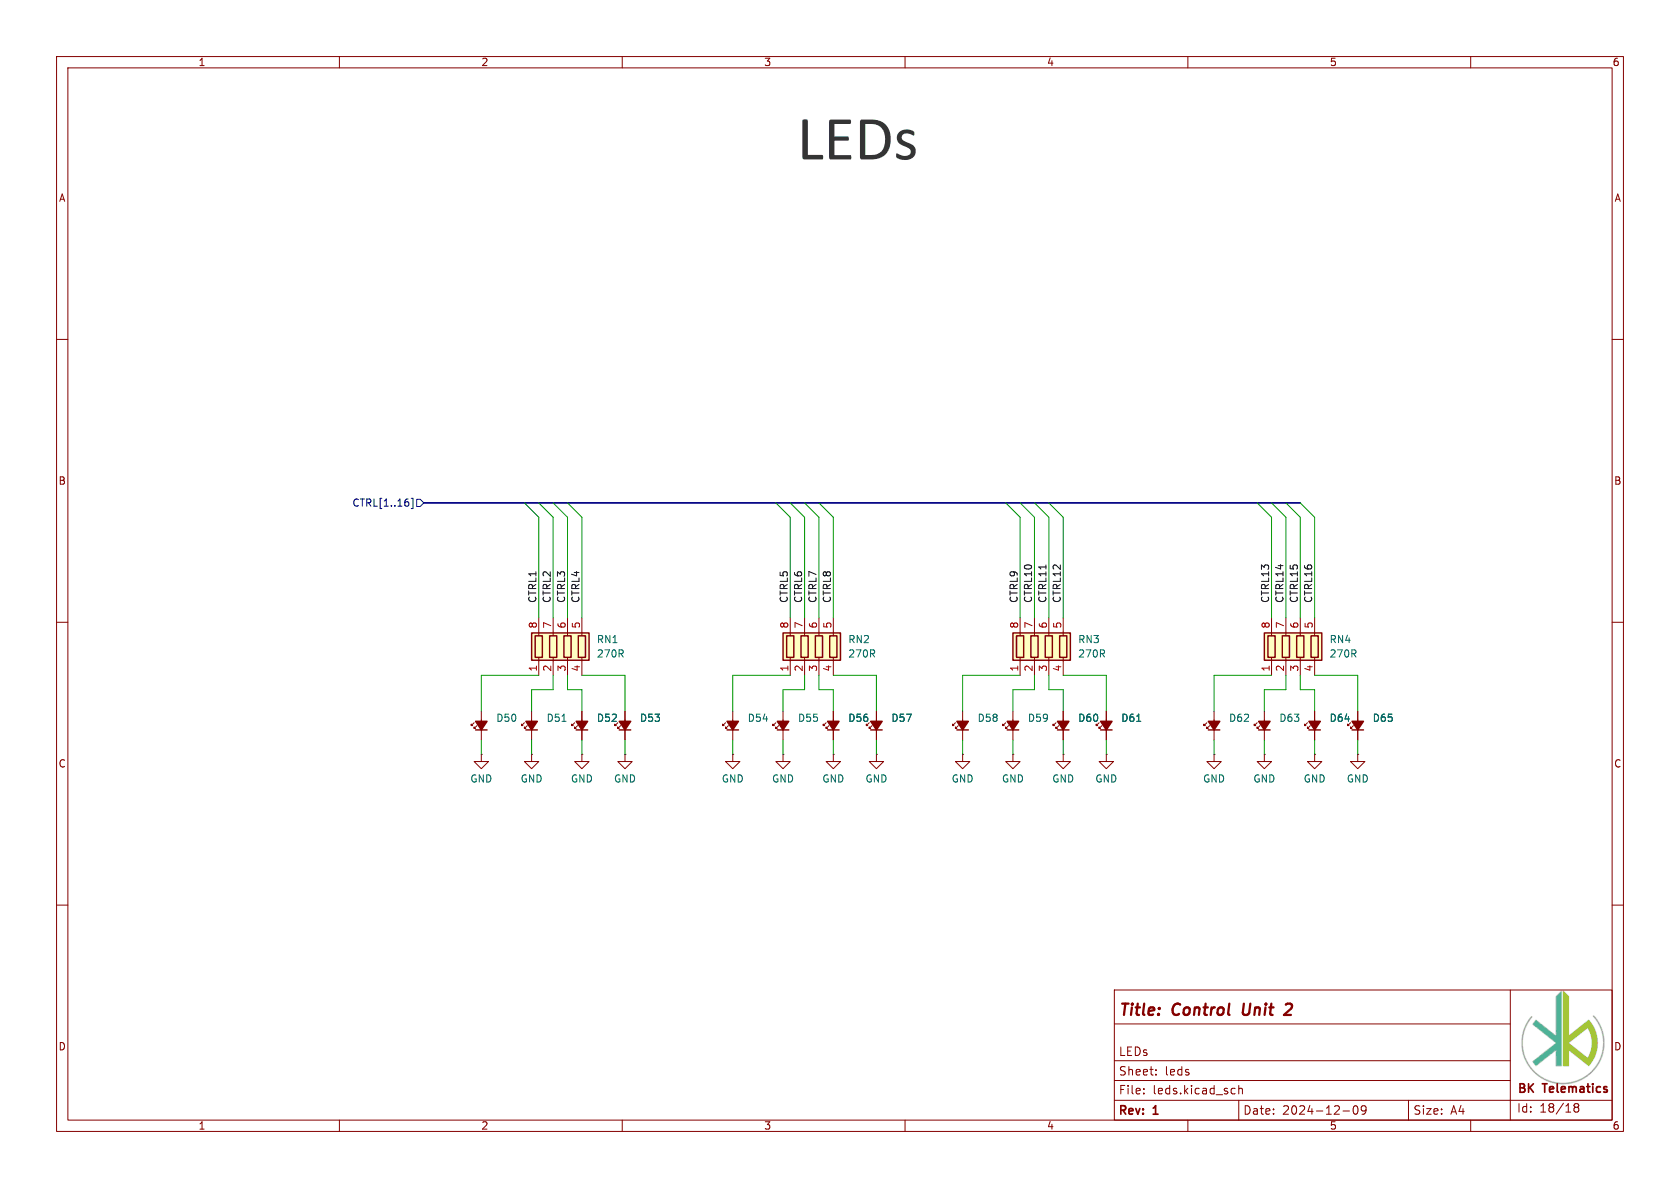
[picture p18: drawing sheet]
(kicad_sch
 (version 20241004)
 (generator "eeschema")
 (generator_version "8.99")
 (paper "A4")
 (title_block
  (title "Control Unit 2")
  (date "2024-12-09")
  (rev "1")
  (comment 1 "LEDs"))
 (lib_symbols
  (symbol "Device:LED_Small_Filled"
   (pin_numbers (hide yes))
   (pin_names
    (offset 0.254) (hide yes)) (exclude_from_sim no) (in_bom yes) (on_board yes)
   (property "Reference" "D" (at -1.27 3.175 0) (effects (font (size 1.27 1.27)) (justify left)))
   (property "Value" "LED_Small_Filled" (at -4.445 -2.54 0) (effects (font (size 1.27 1.27)) (justify left)))
   (property "Footprint" "" (at 0 0 90) (effects (font (size 1.27 1.27)) (hide yes)))
   (property "Datasheet" "~" (at 0 0 90) (effects (font (size 1.27 1.27)) (hide yes)))
   (property "Description" "Light emitting diode, small symbol, filled shape" (at 0 0 0) (effects (font (size 1.27 1.27)) (hide yes)))
   (symbol "LED_Small_Filled_0_1"
    (polyline (pts (xy -0.762 -1.016) (xy -0.762 1.016)) (stroke (width 0.254) (type default)) (fill (type none)))
    (polyline (pts (xy 0 0.762) (xy -0.508 1.27) (xy -0.254 1.27) (xy -0.508 1.27) (xy -0.508 1.016)) (stroke (width 0) (type default)) (fill (type none)))
    (polyline (pts (xy 0.508 1.27) (xy 0 1.778) (xy 0.254 1.778) (xy 0 1.778) (xy 0 1.524)) (stroke (width 0) (type default)) (fill (type none)))
    (polyline (pts (xy 0.762 -1.016) (xy -0.762 0) (xy 0.762 1.016) (xy 0.762 -1.016)) (stroke (width 0.254) (type default)) (fill (type outline)))
    (polyline (pts (xy 1.016 0) (xy -0.762 0)) (stroke (width 0) (type default)) (fill (type none))))
   (symbol "LED_Small_Filled_1_1"
    (pin passive line (at -2.54 0 0) (length 1.778) (name "K" (effects (font (size 1.27 1.27)))) (number "1" (effects (font (size 1.27 1.27)))))
    (pin passive line (at 2.54 0 180) (length 1.778) (name "A" (effects (font (size 1.27 1.27)))) (number "2" (effects (font (size 1.27 1.27))))))
   (embedded_fonts no))
  (symbol "Device:R_Pack04"
   (pin_names
    (offset 0) (hide yes)) (exclude_from_sim no) (in_bom yes) (on_board yes)
   (property "Reference" "RN" (at -7.62 0 90) (effects (font (size 1.27 1.27))))
   (property "Value" "R_Pack04" (at 5.08 0 90) (effects (font (size 1.27 1.27))))
   (property "Footprint" "" (at 6.985 0 90) (effects (font (size 1.27 1.27)) (hide yes)))
   (property "Datasheet" "~" (at 0 0 0) (effects (font (size 1.27 1.27)) (hide yes)))
   (property "Description" "4 resistor network, parallel topology" (at 0 0 0) (effects (font (size 1.27 1.27)) (hide yes)))
   (symbol "R_Pack04_0_1"
    (rectangle (start -6.35 -2.413) (end 3.81 2.413) (stroke (width 0.254) (type default)) (fill (type background)))
    (rectangle (start -5.715 1.905) (end -4.445 -1.905) (stroke (width 0.254) (type default)) (fill (type none)))
    (polyline (pts (xy -5.08 1.905) (xy -5.08 2.54)) (stroke (width 0) (type default)) (fill (type none)))
    (polyline (pts (xy -5.08 -2.54) (xy -5.08 -1.905)) (stroke (width 0) (type default)) (fill (type none)))
    (rectangle (start -3.175 1.905) (end -1.905 -1.905) (stroke (width 0.254) (type default)) (fill (type none)))
    (polyline (pts (xy -2.54 1.905) (xy -2.54 2.54)) (stroke (width 0) (type default)) (fill (type none)))
    (polyline (pts (xy -2.54 -2.54) (xy -2.54 -1.905)) (stroke (width 0) (type default)) (fill (type none)))
    (rectangle (start -0.635 1.905) (end 0.635 -1.905) (stroke (width 0.254) (type default)) (fill (type none)))
    (polyline (pts (xy 0 1.905) (xy 0 2.54)) (stroke (width 0) (type default)) (fill (type none)))
    (polyline (pts (xy 0 -2.54) (xy 0 -1.905)) (stroke (width 0) (type default)) (fill (type none)))
    (rectangle (start 1.905 1.905) (end 3.175 -1.905) (stroke (width 0.254) (type default)) (fill (type none)))
    (polyline (pts (xy 2.54 1.905) (xy 2.54 2.54)) (stroke (width 0) (type default)) (fill (type none)))
    (polyline (pts (xy 2.54 -2.54) (xy 2.54 -1.905)) (stroke (width 0) (type default)) (fill (type none))))
   (symbol "R_Pack04_1_1"
    (pin passive line (at -5.08 5.08 270) (length 2.54) (name "R1.2" (effects (font (size 1.27 1.27)))) (number "8" (effects (font (size 1.27 1.27)))))
    (pin passive line (at -5.08 -5.08 90) (length 2.54) (name "R1.1" (effects (font (size 1.27 1.27)))) (number "1" (effects (font (size 1.27 1.27)))))
    (pin passive line (at -2.54 5.08 270) (length 2.54) (name "R2.2" (effects (font (size 1.27 1.27)))) (number "7" (effects (font (size 1.27 1.27)))))
    (pin passive line (at -2.54 -5.08 90) (length 2.54) (name "R2.1" (effects (font (size 1.27 1.27)))) (number "2" (effects (font (size 1.27 1.27)))))
    (pin passive line (at 0 5.08 270) (length 2.54) (name "R3.2" (effects (font (size 1.27 1.27)))) (number "6" (effects (font (size 1.27 1.27)))))
    (pin passive line (at 0 -5.08 90) (length 2.54) (name "R3.1" (effects (font (size 1.27 1.27)))) (number "3" (effects (font (size 1.27 1.27)))))
    (pin passive line (at 2.54 5.08 270) (length 2.54) (name "R4.2" (effects (font (size 1.27 1.27)))) (number "5" (effects (font (size 1.27 1.27)))))
    (pin passive line (at 2.54 -5.08 90) (length 2.54) (name "R4.1" (effects (font (size 1.27 1.27)))) (number "4" (effects (font (size 1.27 1.27))))))
   (embedded_fonts no))
  (symbol "power:GND"
   (power)
   (pin_numbers (hide yes))
   (pin_names
    (offset 0) (hide yes)) (exclude_from_sim no) (in_bom yes) (on_board yes)
   (property "Reference" "#PWR" (at 0 -6.35 0) (effects (font (size 1.27 1.27)) (hide yes)))
   (property "Value" "GND" (at 0 -3.81 0) (effects (font (size 1.27 1.27))))
   (property "Footprint" "" (at 0 0 0) (effects (font (size 1.27 1.27)) (hide yes)))
   (property "Datasheet" "" (at 0 0 0) (effects (font (size 1.27 1.27)) (hide yes)))
   (property "Description" "Power symbol creates a global label with name \"GND\" , ground" (at 0 0 0) (effects (font (size 1.27 1.27)) (hide yes)))
   (symbol "GND_0_1"
    (polyline (pts (xy 0 0) (xy 0 -1.27) (xy 1.27 -1.27) (xy 0 -2.54) (xy -1.27 -1.27) (xy 0 -1.27)) (stroke (width 0) (type default)) (fill (type none))))
   (symbol "GND_1_1"
    (pin power_in line (at 0 0 270) (length 0) (name "~" (effects (font (size 1.27 1.27)))) (number "1" (effects (font (size 1.27 1.27))))))
   (embedded_fonts no)))
 (text "LEDs"
  (exclude_from_sim no)
  (at 151.638 26.416 0)
  (effects (font
    (face "Calibri") (size 8 8) (thickness 0.4) (color 52 52 52 1))))
 (bus_entry
  (at 180.34 88.9)
  (size 2.54 2.54)
  (stroke (width 0) (type default)))
 (bus_entry
  (at 227.33 88.9)
  (size 2.54 2.54)
  (stroke (width 0) (type default)))
 (bus_entry
  (at 222.25 88.9)
  (size 2.54 2.54)
  (stroke (width 0) (type default)))
 (bus_entry
  (at 137.16 88.9)
  (size 2.54 2.54)
  (stroke (width 0) (type default)))
 (bus_entry
  (at 177.8 88.9)
  (size 2.54 2.54)
  (stroke (width 0) (type default)))
 (bus_entry
  (at 142.24 88.9)
  (size 2.54 2.54)
  (stroke (width 0) (type default)))
 (bus_entry
  (at 182.88 88.9)
  (size 2.54 2.54)
  (stroke (width 0) (type default)))
 (bus_entry
  (at 139.7 88.9)
  (size 2.54 2.54)
  (stroke (width 0) (type default)))
 (bus_entry
  (at 144.78 88.9)
  (size 2.54 2.54)
  (stroke (width 0) (type default)))
 (bus_entry
  (at 185.42 88.9)
  (size 2.54 2.54)
  (stroke (width 0) (type default)))
 (bus_entry
  (at 100.33 88.9)
  (size 2.54 2.54)
  (stroke (width 0) (type default)))
 (bus_entry
  (at 224.79 88.9)
  (size 2.54 2.54)
  (stroke (width 0) (type default)))
 (bus_entry
  (at 92.71 88.9)
  (size 2.54 2.54)
  (stroke (width 0) (type default)))
 (bus_entry
  (at 95.25 88.9)
  (size 2.54 2.54)
  (stroke (width 0) (type default)))
 (bus_entry
  (at 229.87 88.9)
  (size 2.54 2.54)
  (stroke (width 0) (type default)))
 (bus_entry
  (at 97.79 88.9)
  (size 2.54 2.54)
  (stroke (width 0) (type default)))
 (wire
  (pts (xy 139.7 119.38) (xy 129.54 119.38))
  (stroke (width 0) (type default)))
 (bus
  (pts (xy 185.42 88.9) (xy 222.25 88.9))
  (stroke (width 0) (type default)))
 (bus
  (pts (xy 95.25 88.9) (xy 97.79 88.9))
  (stroke (width 0) (type default)))
 (wire
  (pts (xy 142.24 91.44) (xy 142.24 109.22))
  (stroke (width 0) (type default)))
 (wire
  (pts (xy 214.63 130.81) (xy 214.63 133.35))
  (stroke (width 0) (type default)))
 (wire
  (pts (xy 97.79 119.38) (xy 97.79 121.92))
  (stroke (width 0) (type default)))
 (wire
  (pts (xy 180.34 119.38) (xy 170.18 119.38))
  (stroke (width 0) (type default)))
 (wire
  (pts (xy 185.42 121.92) (xy 187.96 121.92))
  (stroke (width 0) (type default)))
 (wire
  (pts (xy 154.94 130.81) (xy 154.94 133.35))
  (stroke (width 0) (type default)))
 (wire
  (pts (xy 100.33 119.38) (xy 100.33 121.92))
  (stroke (width 0) (type default)))
 (wire
  (pts (xy 240.03 130.81) (xy 240.03 133.35))
  (stroke (width 0) (type default)))
 (wire
  (pts (xy 229.87 91.44) (xy 229.87 109.22))
  (stroke (width 0) (type default)))
 (wire
  (pts (xy 138.43 121.92) (xy 138.43 125.73))
  (stroke (width 0) (type default)))
 (wire
  (pts (xy 95.25 91.44) (xy 95.25 109.22))
  (stroke (width 0) (type default)))
 (wire
  (pts (xy 129.54 130.81) (xy 129.54 133.35))
  (stroke (width 0) (type default)))
 (wire
  (pts (xy 142.24 119.38) (xy 142.24 121.92))
  (stroke (width 0) (type default)))
 (wire
  (pts (xy 144.78 91.44) (xy 144.78 109.22))
  (stroke (width 0) (type default)))
 (wire
  (pts (xy 182.88 91.44) (xy 182.88 109.22))
  (stroke (width 0) (type default)))
 (wire
  (pts (xy 138.43 130.81) (xy 138.43 133.35))
  (stroke (width 0) (type default)))
 (bus
  (pts (xy 92.71 88.9) (xy 95.25 88.9))
  (stroke (width 0) (type default)))
 (wire
  (pts (xy 232.41 121.92) (xy 232.41 125.73))
  (stroke (width 0) (type default)))
 (wire
  (pts (xy 229.87 119.38) (xy 229.87 121.92))
  (stroke (width 0) (type default)))
 (wire
  (pts (xy 102.87 121.92) (xy 102.87 125.73))
  (stroke (width 0) (type default)))
 (wire
  (pts (xy 93.98 130.81) (xy 93.98 133.35))
  (stroke (width 0) (type default)))
 (wire
  (pts (xy 180.34 91.44) (xy 180.34 109.22))
  (stroke (width 0) (type default)))
 (wire
  (pts (xy 185.42 91.44) (xy 185.42 109.22))
  (stroke (width 0) (type default)))
 (wire
  (pts (xy 232.41 130.81) (xy 232.41 133.35))
  (stroke (width 0) (type default)))
 (wire
  (pts (xy 100.33 91.44) (xy 100.33 109.22))
  (stroke (width 0) (type default)))
 (wire
  (pts (xy 227.33 119.38) (xy 227.33 121.92))
  (stroke (width 0) (type default)))
 (wire
  (pts (xy 240.03 125.73) (xy 240.03 119.38))
  (stroke (width 0) (type default)))
 (wire
  (pts (xy 97.79 121.92) (xy 93.98 121.92))
  (stroke (width 0) (type default)))
 (bus
  (pts (xy 177.8 88.9) (xy 180.34 88.9))
  (stroke (width 0) (type default)))
 (wire
  (pts (xy 223.52 130.81) (xy 223.52 133.35))
  (stroke (width 0) (type default)))
 (wire
  (pts (xy 147.32 121.92) (xy 147.32 125.73))
  (stroke (width 0) (type default)))
 (wire
  (pts (xy 95.25 119.38) (xy 85.09 119.38))
  (stroke (width 0) (type default)))
 (wire
  (pts (xy 224.79 91.44) (xy 224.79 109.22))
  (stroke (width 0) (type default)))
 (wire
  (pts (xy 100.33 121.92) (xy 102.87 121.92))
  (stroke (width 0) (type default)))
 (bus
  (pts (xy 224.79 88.9) (xy 227.33 88.9))
  (stroke (width 0) (type default)))
 (wire
  (pts (xy 187.96 130.81) (xy 187.96 133.35))
  (stroke (width 0) (type default)))
 (wire
  (pts (xy 170.18 130.81) (xy 170.18 133.35))
  (stroke (width 0) (type default)))
 (wire
  (pts (xy 224.79 119.38) (xy 214.63 119.38))
  (stroke (width 0) (type default)))
 (wire
  (pts (xy 179.07 121.92) (xy 179.07 125.73))
  (stroke (width 0) (type default)))
 (wire
  (pts (xy 102.87 130.81) (xy 102.87 133.35))
  (stroke (width 0) (type default)))
 (bus
  (pts (xy 137.16 88.9) (xy 139.7 88.9))
  (stroke (width 0) (type default)))
 (wire
  (pts (xy 185.42 119.38) (xy 185.42 121.92))
  (stroke (width 0) (type default)))
 (wire
  (pts (xy 139.7 91.44) (xy 139.7 109.22))
  (stroke (width 0) (type default)))
 (wire
  (pts (xy 195.58 125.73) (xy 195.58 119.38))
  (stroke (width 0) (type default)))
 (bus
  (pts (xy 97.79 88.9) (xy 100.33 88.9))
  (stroke (width 0) (type default)))
 (wire
  (pts (xy 195.58 130.81) (xy 195.58 133.35))
  (stroke (width 0) (type default)))
 (wire
  (pts (xy 223.52 121.92) (xy 223.52 125.73))
  (stroke (width 0) (type default)))
 (wire
  (pts (xy 144.78 119.38) (xy 144.78 121.92))
  (stroke (width 0) (type default)))
 (wire
  (pts (xy 97.79 91.44) (xy 97.79 109.22))
  (stroke (width 0) (type default)))
 (wire
  (pts (xy 142.24 121.92) (xy 138.43 121.92))
  (stroke (width 0) (type default)))
 (bus
  (pts (xy 144.78 88.9) (xy 177.8 88.9))
  (stroke (width 0) (type default)))
 (bus
  (pts (xy 139.7 88.9) (xy 142.24 88.9))
  (stroke (width 0) (type default)))
 (wire
  (pts (xy 147.32 91.44) (xy 147.32 109.22))
  (stroke (width 0) (type default)))
 (bus
  (pts (xy 180.34 88.9) (xy 182.88 88.9))
  (stroke (width 0) (type default)))
 (wire
  (pts (xy 214.63 119.38) (xy 214.63 125.73))
  (stroke (width 0) (type default)))
 (wire
  (pts (xy 110.49 130.81) (xy 110.49 133.35))
  (stroke (width 0) (type default)))
 (wire
  (pts (xy 93.98 121.92) (xy 93.98 125.73))
  (stroke (width 0) (type default)))
 (wire
  (pts (xy 187.96 119.38) (xy 195.58 119.38))
  (stroke (width 0) (type default)))
 (wire
  (pts (xy 187.96 121.92) (xy 187.96 125.73))
  (stroke (width 0) (type default)))
 (bus
  (pts (xy 100.33 88.9) (xy 137.16 88.9))
  (stroke (width 0) (type default)))
 (wire
  (pts (xy 182.88 121.92) (xy 179.07 121.92))
  (stroke (width 0) (type default)))
 (wire
  (pts (xy 187.96 91.44) (xy 187.96 109.22))
  (stroke (width 0) (type default)))
 (bus
  (pts (xy 142.24 88.9) (xy 144.78 88.9))
  (stroke (width 0) (type default)))
 (wire
  (pts (xy 102.87 119.38) (xy 110.49 119.38))
  (stroke (width 0) (type default)))
 (bus
  (pts (xy 227.33 88.9) (xy 229.87 88.9))
  (stroke (width 0) (type default)))
 (wire
  (pts (xy 144.78 121.92) (xy 147.32 121.92))
  (stroke (width 0) (type default)))
 (wire
  (pts (xy 227.33 91.44) (xy 227.33 109.22))
  (stroke (width 0) (type default)))
 (wire
  (pts (xy 229.87 121.92) (xy 232.41 121.92))
  (stroke (width 0) (type default)))
 (wire
  (pts (xy 170.18 119.38) (xy 170.18 125.73))
  (stroke (width 0) (type default)))
 (wire
  (pts (xy 85.09 130.81) (xy 85.09 133.35))
  (stroke (width 0) (type default)))
 (wire
  (pts (xy 129.54 119.38) (xy 129.54 125.73))
  (stroke (width 0) (type default)))
 (wire
  (pts (xy 227.33 121.92) (xy 223.52 121.92))
  (stroke (width 0) (type default)))
 (wire
  (pts (xy 147.32 119.38) (xy 154.94 119.38))
  (stroke (width 0) (type default)))
 (wire
  (pts (xy 85.09 119.38) (xy 85.09 125.73))
  (stroke (width 0) (type default)))
 (wire
  (pts (xy 232.41 119.38) (xy 240.03 119.38))
  (stroke (width 0) (type default)))
 (bus
  (pts (xy 222.25 88.9) (xy 224.79 88.9))
  (stroke (width 0) (type default)))
 (wire
  (pts (xy 110.49 125.73) (xy 110.49 119.38))
  (stroke (width 0) (type default)))
 (wire
  (pts (xy 154.94 125.73) (xy 154.94 119.38))
  (stroke (width 0) (type default)))
 (bus
  (pts (xy 182.88 88.9) (xy 185.42 88.9))
  (stroke (width 0) (type default)))
 (wire
  (pts (xy 232.41 91.44) (xy 232.41 109.22))
  (stroke (width 0) (type default)))
 (bus
  (pts (xy 74.93 88.9) (xy 92.71 88.9))
  (stroke (width 0) (type default)))
 (wire
  (pts (xy 182.88 119.38) (xy 182.88 121.92))
  (stroke (width 0) (type default)))
 (wire
  (pts (xy 102.87 91.44) (xy 102.87 109.22))
  (stroke (width 0) (type default)))
 (wire
  (pts (xy 179.07 130.81) (xy 179.07 133.35))
  (stroke (width 0) (type default)))
 (wire
  (pts (xy 147.32 130.81) (xy 147.32 133.35))
  (stroke (width 0) (type default)))
 (label "CTRL3"
  (at 100.33 106.68 90)
  (fields_autoplaced yes)
  (effects (font (size 1.27 1.27)) (justify left bottom)))
 (label "CTRL1"
  (at 95.25 106.68 90)
  (fields_autoplaced yes)
  (effects (font (size 1.27 1.27)) (justify left bottom)))
 (label "CTRL7"
  (at 144.78 106.68 90)
  (fields_autoplaced yes)
  (effects (font (size 1.27 1.27)) (justify left bottom)))
 (label "CTRL5"
  (at 139.7 106.68 90)
  (fields_autoplaced yes)
  (effects (font (size 1.27 1.27)) (justify left bottom)))
 (label "CTRL6"
  (at 142.24 106.68 90)
  (fields_autoplaced yes)
  (effects (font (size 1.27 1.27)) (justify left bottom)))
 (label "CTRL4"
  (at 102.87 106.68 90)
  (fields_autoplaced yes)
  (effects (font (size 1.27 1.27)) (justify left bottom)))
 (label "CTRL12"
  (at 187.96 106.68 90)
  (fields_autoplaced yes)
  (effects (font (size 1.27 1.27)) (justify left bottom)))
 (label "CTRL9"
  (at 180.34 106.68 90)
  (fields_autoplaced yes)
  (effects (font (size 1.27 1.27)) (justify left bottom)))
 (label "CTRL2"
  (at 97.79 106.68 90)
  (fields_autoplaced yes)
  (effects (font (size 1.27 1.27)) (justify left bottom)))
 (label "CTRL16"
  (at 232.41 106.68 90)
  (fields_autoplaced yes)
  (effects (font (size 1.27 1.27)) (justify left bottom)))
 (label "CTRL11"
  (at 185.42 106.68 90)
  (fields_autoplaced yes)
  (effects (font (size 1.27 1.27)) (justify left bottom)))
 (label "CTRL10"
  (at 182.88 106.68 90)
  (fields_autoplaced yes)
  (effects (font (size 1.27 1.27)) (justify left bottom)))
 (label "CTRL15"
  (at 229.87 106.68 90)
  (fields_autoplaced yes)
  (effects (font (size 1.27 1.27)) (justify left bottom)))
 (label "CTRL13"
  (at 224.79 106.68 90)
  (fields_autoplaced yes)
  (effects (font (size 1.27 1.27)) (justify left bottom)))
 (label "CTRL8"
  (at 147.32 106.68 90)
  (fields_autoplaced yes)
  (effects (font (size 1.27 1.27)) (justify left bottom)))
 (label "CTRL14"
  (at 227.33 106.68 90)
  (fields_autoplaced yes)
  (effects (font (size 1.27 1.27)) (justify left bottom)))
 (hierarchical_label "CTRL[1..16]"
  (shape input)
  (at 74.93 88.9 180)
  (fields_autoplaced yes)
  (effects (font (size 1.27 1.27)) (justify right)))
 (symbol
  (lib_id "Device:LED_Small_Filled")
  (at 240.03 128.27 90)
  (unit 1)
  (exclude_from_sim no)
  (in_bom yes)
  (on_board yes)
  (dnp no)
  (fields_autoplaced yes)
  (property "Reference" "D65" (at 242.57 126.9364 90) (effects (font (size 1.27 1.27)) (justify right)))
  (property "Value" "LED_Small_Filled" (at 242.57 129.4764 90) (effects (font (size 1.27 1.27)) (justify right) (hide yes)))
  (property "Footprint" "LED_SMD:LED_0603_1608Metric" (at 240.03 128.27 90) (effects (font (size 1.27 1.27)) (hide yes)))
  (property "Datasheet" "~" (at 240.03 128.27 90) (effects (font (size 1.27 1.27)) (hide yes)))
  (property "Description" "Light emitting diode, small symbol, filled shape" (at 240.03 128.27 0) (effects (font (size 1.27 1.27)) (hide yes)))
  (property "PartID" "496" (at 240.03 128.27 90) (effects (font (size 1.27 1.27)) (hide yes)))
  (pin "1")
  (pin "2"))
 (symbol
  (lib_id "power:GND")
  (at 232.41 133.35 0)
  (unit 1)
  (exclude_from_sim no)
  (in_bom yes)
  (on_board yes)
  (dnp no)
  (property "Reference" "#PWR0207" (at 232.41 139.7 0) (effects (font (size 1.27 1.27)) (hide yes)))
  (property "Value" "GND" (at 232.41 137.668 0) (effects (font (size 1.27 1.27))))
  (property "Footprint" "" (at 232.41 133.35 0) (effects (font (size 1.27 1.27)) (hide yes)))
  (property "Datasheet" "" (at 232.41 133.35 0) (effects (font (size 1.27 1.27)) (hide yes)))
  (property "Description" "Power symbol creates a global label with name \"GND\" , ground" (at 232.41 133.35 0) (effects (font (size 1.27 1.27)) (hide yes)))
  (pin "1"))
 (symbol
  (lib_id "Device:LED_Small_Filled")
  (at 110.49 128.27 90)
  (unit 1)
  (exclude_from_sim no)
  (in_bom yes)
  (on_board yes)
  (dnp no)
  (fields_autoplaced yes)
  (property "Reference" "D53" (at 113.03 126.9364 90) (effects (font (size 1.27 1.27)) (justify right)))
  (property "Value" "LED_Small_Filled" (at 113.03 129.4764 90) (effects (font (size 1.27 1.27)) (justify right) (hide yes)))
  (property "Footprint" "LED_SMD:LED_0603_1608Metric" (at 110.49 128.27 90) (effects (font (size 1.27 1.27)) (hide yes)))
  (property "Datasheet" "~" (at 110.49 128.27 90) (effects (font (size 1.27 1.27)) (hide yes)))
  (property "Description" "Light emitting diode, small symbol, filled shape" (at 110.49 128.27 0) (effects (font (size 1.27 1.27)) (hide yes)))
  (property "PartID" "496" (at 110.49 128.27 90) (effects (font (size 1.27 1.27)) (hide yes)))
  (pin "1")
  (pin "2"))
 (symbol
  (lib_id "power:GND")
  (at 147.32 133.35 0)
  (unit 1)
  (exclude_from_sim no)
  (in_bom yes)
  (on_board yes)
  (dnp no)
  (property "Reference" "#PWR0200" (at 147.32 139.7 0) (effects (font (size 1.27 1.27)) (hide yes)))
  (property "Value" "GND" (at 147.32 137.668 0) (effects (font (size 1.27 1.27))))
  (property "Footprint" "" (at 147.32 133.35 0) (effects (font (size 1.27 1.27)) (hide yes)))
  (property "Datasheet" "" (at 147.32 133.35 0) (effects (font (size 1.27 1.27)) (hide yes)))
  (property "Description" "Power symbol creates a global label with name \"GND\" , ground" (at 147.32 133.35 0) (effects (font (size 1.27 1.27)) (hide yes)))
  (pin "1"))
 (symbol
  (lib_id "Device:LED_Small_Filled")
  (at 179.07 128.27 90)
  (unit 1)
  (exclude_from_sim no)
  (in_bom yes)
  (on_board yes)
  (dnp no)
  (fields_autoplaced yes)
  (property "Reference" "D59" (at 181.61 126.9364 90) (effects (font (size 1.27 1.27)) (justify right)))
  (property "Value" "LED_Small_Filled" (at 181.61 129.4764 90) (effects (font (size 1.27 1.27)) (justify right) (hide yes)))
  (property "Footprint" "LED_SMD:LED_0603_1608Metric" (at 179.07 128.27 90) (effects (font (size 1.27 1.27)) (hide yes)))
  (property "Datasheet" "~" (at 179.07 128.27 90) (effects (font (size 1.27 1.27)) (hide yes)))
  (property "Description" "Light emitting diode, small symbol, filled shape" (at 179.07 128.27 0) (effects (font (size 1.27 1.27)) (hide yes)))
  (property "PartID" "496" (at 179.07 128.27 90) (effects (font (size 1.27 1.27)) (hide yes)))
  (pin "1")
  (pin "2"))
 (symbol
  (lib_id "Device:LED_Small_Filled")
  (at 223.52 128.27 90)
  (unit 1)
  (exclude_from_sim no)
  (in_bom yes)
  (on_board yes)
  (dnp no)
  (fields_autoplaced yes)
  (property "Reference" "D63" (at 226.06 126.9364 90) (effects (font (size 1.27 1.27)) (justify right)))
  (property "Value" "LED_Small_Filled" (at 226.06 129.4764 90) (effects (font (size 1.27 1.27)) (justify right) (hide yes)))
  (property "Footprint" "LED_SMD:LED_0603_1608Metric" (at 223.52 128.27 90) (effects (font (size 1.27 1.27)) (hide yes)))
  (property "Datasheet" "~" (at 223.52 128.27 90) (effects (font (size 1.27 1.27)) (hide yes)))
  (property "Description" "Light emitting diode, small symbol, filled shape" (at 223.52 128.27 0) (effects (font (size 1.27 1.27)) (hide yes)))
  (property "PartID" "496" (at 223.52 128.27 90) (effects (font (size 1.27 1.27)) (hide yes)))
  (pin "1")
  (pin "2"))
 (symbol
  (lib_id "power:GND")
  (at 179.07 133.35 0)
  (unit 1)
  (exclude_from_sim no)
  (in_bom yes)
  (on_board yes)
  (dnp no)
  (property "Reference" "#PWR0199" (at 179.07 139.7 0) (effects (font (size 1.27 1.27)) (hide yes)))
  (property "Value" "GND" (at 179.07 137.668 0) (effects (font (size 1.27 1.27))))
  (property "Footprint" "" (at 179.07 133.35 0) (effects (font (size 1.27 1.27)) (hide yes)))
  (property "Datasheet" "" (at 179.07 133.35 0) (effects (font (size 1.27 1.27)) (hide yes)))
  (property "Description" "Power symbol creates a global label with name \"GND\" , ground" (at 179.07 133.35 0) (effects (font (size 1.27 1.27)) (hide yes)))
  (pin "1"))
 (symbol
  (lib_id "Device:LED_Small_Filled")
  (at 85.09 128.27 90)
  (unit 1)
  (exclude_from_sim no)
  (in_bom yes)
  (on_board yes)
  (dnp no)
  (fields_autoplaced yes)
  (property "Reference" "D50" (at 87.63 126.9364 90) (effects (font (size 1.27 1.27)) (justify right)))
  (property "Value" "LED_Small_Filled" (at 87.63 129.4764 90) (effects (font (size 1.27 1.27)) (justify right) (hide yes)))
  (property "Footprint" "LED_SMD:LED_0603_1608Metric" (at 85.09 128.27 90) (effects (font (size 1.27 1.27)) (hide yes)))
  (property "Datasheet" "~" (at 85.09 128.27 90) (effects (font (size 1.27 1.27)) (hide yes)))
  (property "Description" "Light emitting diode, small symbol, filled shape" (at 85.09 128.27 0) (effects (font (size 1.27 1.27)) (hide yes)))
  (property "PartID" "496" (at 85.09 128.27 90) (effects (font (size 1.27 1.27)) (hide yes)))
  (pin "1")
  (pin "2"))
 (symbol
  (lib_id "Device:LED_Small_Filled")
  (at 147.32 128.27 90)
  (unit 1)
  (exclude_from_sim no)
  (in_bom yes)
  (on_board yes)
  (dnp no)
  (fields_autoplaced yes)
  (property "Reference" "D56" (at 149.86 126.9364 90) (effects (font (size 1.27 1.27)) (justify right)))
  (property "Value" "LED_Small_Filled" (at 149.86 129.4764 90) (effects (font (size 1.27 1.27)) (justify right) (hide yes)))
  (property "Footprint" "LED_SMD:LED_0603_1608Metric" (at 147.32 128.27 90) (effects (font (size 1.27 1.27)) (hide yes)))
  (property "Datasheet" "~" (at 147.32 128.27 90) (effects (font (size 1.27 1.27)) (hide yes)))
  (property "Description" "Light emitting diode, small symbol, filled shape" (at 147.32 128.27 0) (effects (font (size 1.27 1.27)) (hide yes)))
  (property "PartID" "496" (at 147.32 128.27 90) (effects (font (size 1.27 1.27)) (hide yes)))
  (pin "1")
  (pin "2"))
 (symbol
  (lib_id "power:GND")
  (at 93.98 133.35 0)
  (unit 1)
  (exclude_from_sim no)
  (in_bom yes)
  (on_board yes)
  (dnp no)
  (property "Reference" "#PWR0212" (at 93.98 139.7 0) (effects (font (size 1.27 1.27)) (hide yes)))
  (property "Value" "GND" (at 93.98 137.668 0) (effects (font (size 1.27 1.27))))
  (property "Footprint" "" (at 93.98 133.35 0) (effects (font (size 1.27 1.27)) (hide yes)))
  (property "Datasheet" "" (at 93.98 133.35 0) (effects (font (size 1.27 1.27)) (hide yes)))
  (property "Description" "Power symbol creates a global label with name \"GND\" , ground" (at 93.98 133.35 0) (effects (font (size 1.27 1.27)) (hide yes)))
  (pin "1"))
 (symbol
  (lib_id "Device:LED_Small_Filled")
  (at 232.41 128.27 90)
  (unit 1)
  (exclude_from_sim no)
  (in_bom yes)
  (on_board yes)
  (dnp no)
  (fields_autoplaced yes)
  (property "Reference" "D64" (at 234.95 126.9364 90) (effects (font (size 1.27 1.27)) (justify right)))
  (property "Value" "LED_Small_Filled" (at 234.95 129.4764 90) (effects (font (size 1.27 1.27)) (justify right) (hide yes)))
  (property "Footprint" "LED_SMD:LED_0603_1608Metric" (at 232.41 128.27 90) (effects (font (size 1.27 1.27)) (hide yes)))
  (property "Datasheet" "~" (at 232.41 128.27 90) (effects (font (size 1.27 1.27)) (hide yes)))
  (property "Description" "Light emitting diode, small symbol, filled shape" (at 232.41 128.27 0) (effects (font (size 1.27 1.27)) (hide yes)))
  (property "PartID" "496" (at 232.41 128.27 90) (effects (font (size 1.27 1.27)) (hide yes)))
  (pin "1")
  (pin "2"))
 (symbol
  (lib_id "Device:LED_Small_Filled")
  (at 154.94 128.27 90)
  (unit 1)
  (exclude_from_sim no)
  (in_bom yes)
  (on_board yes)
  (dnp no)
  (fields_autoplaced yes)
  (property "Reference" "D57" (at 157.48 126.9364 90) (effects (font (size 1.27 1.27)) (justify right)))
  (property "Value" "LED_Small_Filled" (at 157.48 129.4764 90) (effects (font (size 1.27 1.27)) (justify right) (hide yes)))
  (property "Footprint" "LED_SMD:LED_0603_1608Metric" (at 154.94 128.27 90) (effects (font (size 1.27 1.27)) (hide yes)))
  (property "Datasheet" "~" (at 154.94 128.27 90) (effects (font (size 1.27 1.27)) (hide yes)))
  (property "Description" "Light emitting diode, small symbol, filled shape" (at 154.94 128.27 0) (effects (font (size 1.27 1.27)) (hide yes)))
  (property "PartID" "496" (at 154.94 128.27 90) (effects (font (size 1.27 1.27)) (hide yes)))
  (pin "1")
  (pin "2"))
 (symbol
  (lib_id "power:GND")
  (at 187.96 133.35 0)
  (unit 1)
  (exclude_from_sim no)
  (in_bom yes)
  (on_board yes)
  (dnp no)
  (property "Reference" "#PWR0197" (at 187.96 139.7 0) (effects (font (size 1.27 1.27)) (hide yes)))
  (property "Value" "GND" (at 187.96 137.668 0) (effects (font (size 1.27 1.27))))
  (property "Footprint" "" (at 187.96 133.35 0) (effects (font (size 1.27 1.27)) (hide yes)))
  (property "Datasheet" "" (at 187.96 133.35 0) (effects (font (size 1.27 1.27)) (hide yes)))
  (property "Description" "Power symbol creates a global label with name \"GND\" , ground" (at 187.96 133.35 0) (effects (font (size 1.27 1.27)) (hide yes)))
  (pin "1"))
 (symbol
  (lib_id "Device:R_Pack04")
  (at 144.78 114.3 0)
  (unit 1)
  (exclude_from_sim no)
  (in_bom yes)
  (on_board yes)
  (dnp no)
  (fields_autoplaced yes)
  (property "Reference" "RN2" (at 149.86 113.0299 0) (effects (font (size 1.27 1.27)) (justify left)))
  (property "Value" "270R" (at 149.86 115.5699 0) (effects (font (size 1.27 1.27)) (justify left)))
  (property "Footprint" "Resistor_SMD:R_Array_Concave_4x0603" (at 151.765 114.3 90) (effects (font (size 1.27 1.27)) (hide yes)))
  (property "Datasheet" "~" (at 144.78 114.3 0) (effects (font (size 1.27 1.27)) (hide yes)))
  (property "Description" "4 resistor network, parallel topology" (at 144.78 114.3 0) (effects (font (size 1.27 1.27)) (hide yes)))
  (pin "1")
  (pin "6")
  (pin "3")
  (pin "4")
  (pin "8")
  (pin "7")
  (pin "2")
  (pin "5"))
 (symbol
  (lib_id "Device:LED_Small_Filled")
  (at 187.96 128.27 90)
  (unit 1)
  (exclude_from_sim no)
  (in_bom yes)
  (on_board yes)
  (dnp no)
  (fields_autoplaced yes)
  (property "Reference" "D60" (at 190.5 126.9364 90) (effects (font (size 1.27 1.27)) (justify right)))
  (property "Value" "LED_Small_Filled" (at 190.5 129.4764 90) (effects (font (size 1.27 1.27)) (justify right) (hide yes)))
  (property "Footprint" "LED_SMD:LED_0603_1608Metric" (at 187.96 128.27 90) (effects (font (size 1.27 1.27)) (hide yes)))
  (property "Datasheet" "~" (at 187.96 128.27 90) (effects (font (size 1.27 1.27)) (hide yes)))
  (property "Description" "Light emitting diode, small symbol, filled shape" (at 187.96 128.27 0) (effects (font (size 1.27 1.27)) (hide yes)))
  (property "PartID" "496" (at 187.96 128.27 90) (effects (font (size 1.27 1.27)) (hide yes)))
  (pin "1")
  (pin "2"))
 (symbol
  (lib_id "power:GND")
  (at 170.18 133.35 0)
  (unit 1)
  (exclude_from_sim no)
  (in_bom yes)
  (on_board yes)
  (dnp no)
  (property "Reference" "#PWR0205" (at 170.18 139.7 0) (effects (font (size 1.27 1.27)) (hide yes)))
  (property "Value" "GND" (at 170.18 137.668 0) (effects (font (size 1.27 1.27))))
  (property "Footprint" "" (at 170.18 133.35 0) (effects (font (size 1.27 1.27)) (hide yes)))
  (property "Datasheet" "" (at 170.18 133.35 0) (effects (font (size 1.27 1.27)) (hide yes)))
  (property "Description" "Power symbol creates a global label with name \"GND\" , ground" (at 170.18 133.35 0) (effects (font (size 1.27 1.27)) (hide yes)))
  (pin "1"))
 (symbol
  (lib_id "Device:R_Pack04")
  (at 185.42 114.3 0)
  (unit 1)
  (exclude_from_sim no)
  (in_bom yes)
  (on_board yes)
  (dnp no)
  (fields_autoplaced yes)
  (property "Reference" "RN3" (at 190.5 113.0299 0) (effects (font (size 1.27 1.27)) (justify left)))
  (property "Value" "270R" (at 190.5 115.5699 0) (effects (font (size 1.27 1.27)) (justify left)))
  (property "Footprint" "Resistor_SMD:R_Array_Concave_4x0603" (at 192.405 114.3 90) (effects (font (size 1.27 1.27)) (hide yes)))
  (property "Datasheet" "~" (at 185.42 114.3 0) (effects (font (size 1.27 1.27)) (hide yes)))
  (property "Description" "4 resistor network, parallel topology" (at 185.42 114.3 0) (effects (font (size 1.27 1.27)) (hide yes)))
  (pin "1")
  (pin "6")
  (pin "3")
  (pin "4")
  (pin "8")
  (pin "7")
  (pin "2")
  (pin "5"))
 (symbol
  (lib_id "Device:LED_Small_Filled")
  (at 102.87 128.27 90)
  (unit 1)
  (exclude_from_sim no)
  (in_bom yes)
  (on_board yes)
  (dnp no)
  (fields_autoplaced yes)
  (property "Reference" "D52" (at 105.41 126.9364 90) (effects (font (size 1.27 1.27)) (justify right)))
  (property "Value" "LED_Small_Filled" (at 105.41 129.4764 90) (effects (font (size 1.27 1.27)) (justify right) (hide yes)))
  (property "Footprint" "LED_SMD:LED_0603_1608Metric" (at 102.87 128.27 90) (effects (font (size 1.27 1.27)) (hide yes)))
  (property "Datasheet" "~" (at 102.87 128.27 90) (effects (font (size 1.27 1.27)) (hide yes)))
  (property "Description" "Light emitting diode, small symbol, filled shape" (at 102.87 128.27 0) (effects (font (size 1.27 1.27)) (hide yes)))
  (property "PartID" "496" (at 102.87 128.27 90) (effects (font (size 1.27 1.27)) (hide yes)))
  (pin "1")
  (pin "2"))
 (symbol
  (lib_id "Device:R_Pack04")
  (at 100.33 114.3 0)
  (unit 1)
  (exclude_from_sim no)
  (in_bom yes)
  (on_board yes)
  (dnp no)
  (fields_autoplaced yes)
  (property "Reference" "RN1" (at 105.41 113.0299 0) (effects (font (size 1.27 1.27)) (justify left)))
  (property "Value" "270R" (at 105.41 115.5699 0) (effects (font (size 1.27 1.27)) (justify left)))
  (property "Footprint" "Resistor_SMD:R_Array_Concave_4x0603" (at 107.315 114.3 90) (effects (font (size 1.27 1.27)) (hide yes)))
  (property "Datasheet" "~" (at 100.33 114.3 0) (effects (font (size 1.27 1.27)) (hide yes)))
  (property "Description" "4 resistor network, parallel topology" (at 100.33 114.3 0) (effects (font (size 1.27 1.27)) (hide yes)))
  (pin "1")
  (pin "6")
  (pin "3")
  (pin "4")
  (pin "8")
  (pin "7")
  (pin "2")
  (pin "5"))
 (symbol
  (lib_id "Device:LED_Small_Filled")
  (at 214.63 128.27 90)
  (unit 1)
  (exclude_from_sim no)
  (in_bom yes)
  (on_board yes)
  (dnp no)
  (fields_autoplaced yes)
  (property "Reference" "D62" (at 217.17 126.9364 90) (effects (font (size 1.27 1.27)) (justify right)))
  (property "Value" "LED_Small_Filled" (at 217.17 129.4764 90) (effects (font (size 1.27 1.27)) (justify right) (hide yes)))
  (property "Footprint" "LED_SMD:LED_0603_1608Metric" (at 214.63 128.27 90) (effects (font (size 1.27 1.27)) (hide yes)))
  (property "Datasheet" "~" (at 214.63 128.27 90) (effects (font (size 1.27 1.27)) (hide yes)))
  (property "Description" "Light emitting diode, small symbol, filled shape" (at 214.63 128.27 0) (effects (font (size 1.27 1.27)) (hide yes)))
  (property "PartID" "496" (at 214.63 128.27 90) (effects (font (size 1.27 1.27)) (hide yes)))
  (pin "1")
  (pin "2"))
 (symbol
  (lib_id "power:GND")
  (at 102.87 133.35 0)
  (unit 1)
  (exclude_from_sim no)
  (in_bom yes)
  (on_board yes)
  (dnp no)
  (property "Reference" "#PWR0210" (at 102.87 139.7 0) (effects (font (size 1.27 1.27)) (hide yes)))
  (property "Value" "GND" (at 102.87 137.668 0) (effects (font (size 1.27 1.27))))
  (property "Footprint" "" (at 102.87 133.35 0) (effects (font (size 1.27 1.27)) (hide yes)))
  (property "Datasheet" "" (at 102.87 133.35 0) (effects (font (size 1.27 1.27)) (hide yes)))
  (property "Description" "Power symbol creates a global label with name \"GND\" , ground" (at 102.87 133.35 0) (effects (font (size 1.27 1.27)) (hide yes)))
  (pin "1"))
 (symbol
  (lib_id "power:GND")
  (at 110.49 133.35 0)
  (unit 1)
  (exclude_from_sim no)
  (in_bom yes)
  (on_board yes)
  (dnp no)
  (property "Reference" "#PWR0202" (at 110.49 139.7 0) (effects (font (size 1.27 1.27)) (hide yes)))
  (property "Value" "GND" (at 110.49 137.668 0) (effects (font (size 1.27 1.27))))
  (property "Footprint" "" (at 110.49 133.35 0) (effects (font (size 1.27 1.27)) (hide yes)))
  (property "Datasheet" "" (at 110.49 133.35 0) (effects (font (size 1.27 1.27)) (hide yes)))
  (property "Description" "Power symbol creates a global label with name \"GND\" , ground" (at 110.49 133.35 0) (effects (font (size 1.27 1.27)) (hide yes)))
  (pin "1"))
 (symbol
  (lib_id "Device:LED_Small_Filled")
  (at 138.43 128.27 90)
  (unit 1)
  (exclude_from_sim no)
  (in_bom yes)
  (on_board yes)
  (dnp no)
  (fields_autoplaced yes)
  (property "Reference" "D55" (at 140.97 126.9364 90) (effects (font (size 1.27 1.27)) (justify right)))
  (property "Value" "LED_Small_Filled" (at 140.97 129.4764 90) (effects (font (size 1.27 1.27)) (justify right) (hide yes)))
  (property "Footprint" "LED_SMD:LED_0603_1608Metric" (at 138.43 128.27 90) (effects (font (size 1.27 1.27)) (hide yes)))
  (property "Datasheet" "~" (at 138.43 128.27 90) (effects (font (size 1.27 1.27)) (hide yes)))
  (property "Description" "Light emitting diode, small symbol, filled shape" (at 138.43 128.27 0) (effects (font (size 1.27 1.27)) (hide yes)))
  (property "PartID" "496" (at 138.43 128.27 90) (effects (font (size 1.27 1.27)) (hide yes)))
  (pin "1")
  (pin "2"))
 (symbol
  (lib_id "power:GND")
  (at 85.09 133.35 0)
  (unit 1)
  (exclude_from_sim no)
  (in_bom yes)
  (on_board yes)
  (dnp no)
  (property "Reference" "#PWR0211" (at 85.09 139.7 0) (effects (font (size 1.27 1.27)) (hide yes)))
  (property "Value" "GND" (at 85.09 137.668 0) (effects (font (size 1.27 1.27))))
  (property "Footprint" "" (at 85.09 133.35 0) (effects (font (size 1.27 1.27)) (hide yes)))
  (property "Datasheet" "" (at 85.09 133.35 0) (effects (font (size 1.27 1.27)) (hide yes)))
  (property "Description" "Power symbol creates a global label with name \"GND\" , ground" (at 85.09 133.35 0) (effects (font (size 1.27 1.27)) (hide yes)))
  (pin "1"))
 (symbol
  (lib_id "power:GND")
  (at 129.54 133.35 0)
  (unit 1)
  (exclude_from_sim no)
  (in_bom yes)
  (on_board yes)
  (dnp no)
  (property "Reference" "#PWR0203" (at 129.54 139.7 0) (effects (font (size 1.27 1.27)) (hide yes)))
  (property "Value" "GND" (at 129.54 137.668 0) (effects (font (size 1.27 1.27))))
  (property "Footprint" "" (at 129.54 133.35 0) (effects (font (size 1.27 1.27)) (hide yes)))
  (property "Datasheet" "" (at 129.54 133.35 0) (effects (font (size 1.27 1.27)) (hide yes)))
  (property "Description" "Power symbol creates a global label with name \"GND\" , ground" (at 129.54 133.35 0) (effects (font (size 1.27 1.27)) (hide yes)))
  (pin "1"))
 (symbol
  (lib_id "Device:R_Pack04")
  (at 229.87 114.3 0)
  (unit 1)
  (exclude_from_sim no)
  (in_bom yes)
  (on_board yes)
  (dnp no)
  (fields_autoplaced yes)
  (property "Reference" "RN4" (at 234.95 113.0299 0) (effects (font (size 1.27 1.27)) (justify left)))
  (property "Value" "270R" (at 234.95 115.5699 0) (effects (font (size 1.27 1.27)) (justify left)))
  (property "Footprint" "Resistor_SMD:R_Array_Concave_4x0603" (at 236.855 114.3 90) (effects (font (size 1.27 1.27)) (hide yes)))
  (property "Datasheet" "~" (at 229.87 114.3 0) (effects (font (size 1.27 1.27)) (hide yes)))
  (property "Description" "4 resistor network, parallel topology" (at 229.87 114.3 0) (effects (font (size 1.27 1.27)) (hide yes)))
  (pin "1")
  (pin "6")
  (pin "3")
  (pin "4")
  (pin "8")
  (pin "7")
  (pin "2")
  (pin "5"))
 (symbol
  (lib_id "power:GND")
  (at 240.03 133.35 0)
  (unit 1)
  (exclude_from_sim no)
  (in_bom yes)
  (on_board yes)
  (dnp no)
  (property "Reference" "#PWR0208" (at 240.03 139.7 0) (effects (font (size 1.27 1.27)) (hide yes)))
  (property "Value" "GND" (at 240.03 137.668 0) (effects (font (size 1.27 1.27))))
  (property "Footprint" "" (at 240.03 133.35 0) (effects (font (size 1.27 1.27)) (hide yes)))
  (property "Datasheet" "" (at 240.03 133.35 0) (effects (font (size 1.27 1.27)) (hide yes)))
  (property "Description" "Power symbol creates a global label with name \"GND\" , ground" (at 240.03 133.35 0) (effects (font (size 1.27 1.27)) (hide yes)))
  (pin "1"))
 (symbol
  (lib_id "power:GND")
  (at 154.94 133.35 0)
  (unit 1)
  (exclude_from_sim no)
  (in_bom yes)
  (on_board yes)
  (dnp no)
  (property "Reference" "#PWR0204" (at 154.94 139.7 0) (effects (font (size 1.27 1.27)) (hide yes)))
  (property "Value" "GND" (at 154.94 137.668 0) (effects (font (size 1.27 1.27))))
  (property "Footprint" "" (at 154.94 133.35 0) (effects (font (size 1.27 1.27)) (hide yes)))
  (property "Datasheet" "" (at 154.94 133.35 0) (effects (font (size 1.27 1.27)) (hide yes)))
  (property "Description" "Power symbol creates a global label with name \"GND\" , ground" (at 154.94 133.35 0) (effects (font (size 1.27 1.27)) (hide yes)))
  (pin "1"))
 (symbol
  (lib_id "power:GND")
  (at 195.58 133.35 0)
  (unit 1)
  (exclude_from_sim no)
  (in_bom yes)
  (on_board yes)
  (dnp no)
  (property "Reference" "#PWR0198" (at 195.58 139.7 0) (effects (font (size 1.27 1.27)) (hide yes)))
  (property "Value" "GND" (at 195.58 137.668 0) (effects (font (size 1.27 1.27))))
  (property "Footprint" "" (at 195.58 133.35 0) (effects (font (size 1.27 1.27)) (hide yes)))
  (property "Datasheet" "" (at 195.58 133.35 0) (effects (font (size 1.27 1.27)) (hide yes)))
  (property "Description" "Power symbol creates a global label with name \"GND\" , ground" (at 195.58 133.35 0) (effects (font (size 1.27 1.27)) (hide yes)))
  (pin "1"))
 (symbol
  (lib_id "Device:LED_Small_Filled")
  (at 195.58 128.27 90)
  (unit 1)
  (exclude_from_sim no)
  (in_bom yes)
  (on_board yes)
  (dnp no)
  (fields_autoplaced yes)
  (property "Reference" "D61" (at 198.12 126.9364 90) (effects (font (size 1.27 1.27)) (justify right)))
  (property "Value" "LED_Small_Filled" (at 198.12 129.4764 90) (effects (font (size 1.27 1.27)) (justify right) (hide yes)))
  (property "Footprint" "LED_SMD:LED_0603_1608Metric" (at 195.58 128.27 90) (effects (font (size 1.27 1.27)) (hide yes)))
  (property "Datasheet" "~" (at 195.58 128.27 90) (effects (font (size 1.27 1.27)) (hide yes)))
  (property "Description" "Light emitting diode, small symbol, filled shape" (at 195.58 128.27 0) (effects (font (size 1.27 1.27)) (hide yes)))
  (property "PartID" "496" (at 195.58 128.27 90) (effects (font (size 1.27 1.27)) (hide yes)))
  (pin "1")
  (pin "2"))
 (symbol
  (lib_id "power:GND")
  (at 138.43 133.35 0)
  (unit 1)
  (exclude_from_sim no)
  (in_bom yes)
  (on_board yes)
  (dnp no)
  (property "Reference" "#PWR0201" (at 138.43 139.7 0) (effects (font (size 1.27 1.27)) (hide yes)))
  (property "Value" "GND" (at 138.43 137.668 0) (effects (font (size 1.27 1.27))))
  (property "Footprint" "" (at 138.43 133.35 0) (effects (font (size 1.27 1.27)) (hide yes)))
  (property "Datasheet" "" (at 138.43 133.35 0) (effects (font (size 1.27 1.27)) (hide yes)))
  (property "Description" "Power symbol creates a global label with name \"GND\" , ground" (at 138.43 133.35 0) (effects (font (size 1.27 1.27)) (hide yes)))
  (pin "1"))
 (symbol
  (lib_id "Device:LED_Small_Filled")
  (at 129.54 128.27 90)
  (unit 1)
  (exclude_from_sim no)
  (in_bom yes)
  (on_board yes)
  (dnp no)
  (fields_autoplaced yes)
  (property "Reference" "D54" (at 132.08 126.9364 90) (effects (font (size 1.27 1.27)) (justify right)))
  (property "Value" "LED_Small_Filled" (at 132.08 129.4764 90) (effects (font (size 1.27 1.27)) (justify right) (hide yes)))
  (property "Footprint" "LED_SMD:LED_0603_1608Metric" (at 129.54 128.27 90) (effects (font (size 1.27 1.27)) (hide yes)))
  (property "Datasheet" "~" (at 129.54 128.27 90) (effects (font (size 1.27 1.27)) (hide yes)))
  (property "Description" "Light emitting diode, small symbol, filled shape" (at 129.54 128.27 0) (effects (font (size 1.27 1.27)) (hide yes)))
  (property "PartID" "496" (at 129.54 128.27 90) (effects (font (size 1.27 1.27)) (hide yes)))
  (pin "1")
  (pin "2"))
 (symbol
  (lib_id "power:GND")
  (at 214.63 133.35 0)
  (unit 1)
  (exclude_from_sim no)
  (in_bom yes)
  (on_board yes)
  (dnp no)
  (property "Reference" "#PWR0206" (at 214.63 139.7 0) (effects (font (size 1.27 1.27)) (hide yes)))
  (property "Value" "GND" (at 214.63 137.668 0) (effects (font (size 1.27 1.27))))
  (property "Footprint" "" (at 214.63 133.35 0) (effects (font (size 1.27 1.27)) (hide yes)))
  (property "Datasheet" "" (at 214.63 133.35 0) (effects (font (size 1.27 1.27)) (hide yes)))
  (property "Description" "Power symbol creates a global label with name \"GND\" , ground" (at 214.63 133.35 0) (effects (font (size 1.27 1.27)) (hide yes)))
  (pin "1"))
 (symbol
  (lib_id "Device:LED_Small_Filled")
  (at 93.98 128.27 90)
  (unit 1)
  (exclude_from_sim no)
  (in_bom yes)
  (on_board yes)
  (dnp no)
  (fields_autoplaced yes)
  (property "Reference" "D51" (at 96.52 126.9364 90) (effects (font (size 1.27 1.27)) (justify right)))
  (property "Value" "LED_Small_Filled" (at 96.52 129.4764 90) (effects (font (size 1.27 1.27)) (justify right) (hide yes)))
  (property "Footprint" "LED_SMD:LED_0603_1608Metric" (at 93.98 128.27 90) (effects (font (size 1.27 1.27)) (hide yes)))
  (property "Datasheet" "~" (at 93.98 128.27 90) (effects (font (size 1.27 1.27)) (hide yes)))
  (property "Description" "Light emitting diode, small symbol, filled shape" (at 93.98 128.27 0) (effects (font (size 1.27 1.27)) (hide yes)))
  (property "PartID" "496" (at 93.98 128.27 90) (effects (font (size 1.27 1.27)) (hide yes)))
  (pin "1")
  (pin "2"))
 (symbol
  (lib_id "Device:LED_Small_Filled")
  (at 170.18 128.27 90)
  (unit 1)
  (exclude_from_sim no)
  (in_bom yes)
  (on_board yes)
  (dnp no)
  (fields_autoplaced yes)
  (property "Reference" "D58" (at 172.72 126.9364 90) (effects (font (size 1.27 1.27)) (justify right)))
  (property "Value" "LED_Small_Filled" (at 172.72 129.4764 90) (effects (font (size 1.27 1.27)) (justify right) (hide yes)))
  (property "Footprint" "LED_SMD:LED_0603_1608Metric" (at 170.18 128.27 90) (effects (font (size 1.27 1.27)) (hide yes)))
  (property "Datasheet" "~" (at 170.18 128.27 90) (effects (font (size 1.27 1.27)) (hide yes)))
  (property "Description" "Light emitting diode, small symbol, filled shape" (at 170.18 128.27 0) (effects (font (size 1.27 1.27)) (hide yes)))
  (property "PartID" "496" (at 170.18 128.27 90) (effects (font (size 1.27 1.27)) (hide yes)))
  (pin "1")
  (pin "2"))
 (symbol
  (lib_id "power:GND")
  (at 223.52 133.35 0)
  (unit 1)
  (exclude_from_sim no)
  (in_bom yes)
  (on_board yes)
  (dnp no)
  (property "Reference" "#PWR0209" (at 223.52 139.7 0) (effects (font (size 1.27 1.27)) (hide yes)))
  (property "Value" "GND" (at 223.52 137.668 0) (effects (font (size 1.27 1.27))))
  (property "Footprint" "" (at 223.52 133.35 0) (effects (font (size 1.27 1.27)) (hide yes)))
  (property "Datasheet" "" (at 223.52 133.35 0) (effects (font (size 1.27 1.27)) (hide yes)))
  (property "Description" "Power symbol creates a global label with name \"GND\" , ground" (at 223.52 133.35 0) (effects (font (size 1.27 1.27)) (hide yes)))
  (pin "1")))
